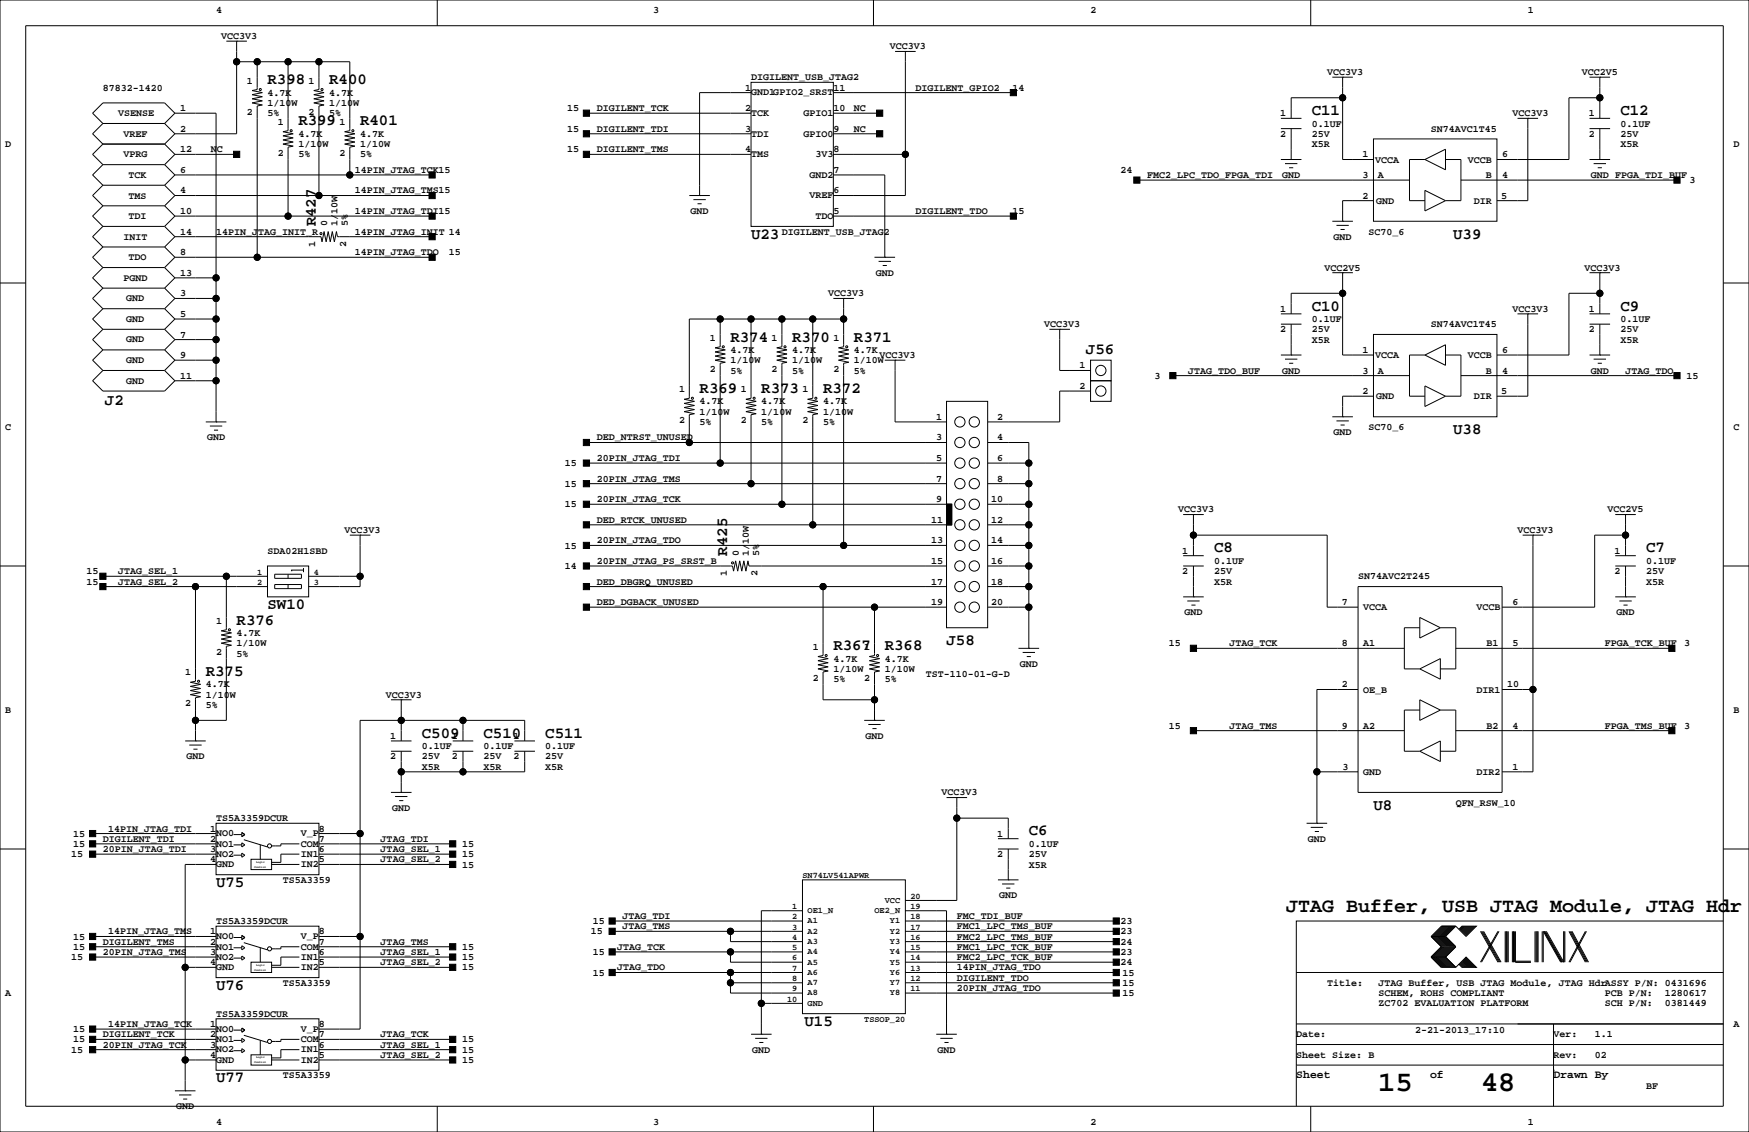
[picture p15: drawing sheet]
<svg xmlns="http://www.w3.org/2000/svg" width="432mm" height="279mm" viewBox="0 0 432 279" stroke-linecap="round" stroke-linejoin="round" font-family="sans-serif">
<defs><g id="words">
<g font-size="7.1">
<text x="340.3" y="269.3">15</text>
<text x="365.7" y="269.3">48</text>
</g>
<text font-size="4.9" x="317.5" y="225.1">JTAG Buffer, USB JTAG Module, JTAG Hdr</text>
<g font-size="3.9">
<text x="66" y="20.8">R398</text>
<text x="81.3" y="20.8">R400</text>
<text x="323.9" y="28.4">C11</text>
<text x="400" y="28.4">C12</text>
<text x="73.7" y="31">R399</text>
<text x="88.9" y="31">R401</text>
<text x="77.9" y="55.9" transform="rotate(-90 77.9 55.9)">R427</text>
<text x="185.4" y="58.9">U23</text>
<text x="358.8" y="58.9">U39</text>
<text x="323.9" y="76.7">C10</text>
<text x="400" y="76.7">C9</text>
<text x="180.3" y="84.3">R374</text>
<text x="195.6" y="84.3">R370</text>
<text x="210.8" y="84.3">R371</text>
<text x="268.1" y="87.3">J56</text>
<text x="25.9" y="100">J2</text>
<text x="172.7" y="97">R369</text>
<text x="188" y="97">R373</text>
<text x="203.2" y="97">R372</text>
<text x="358.8" y="107.2">U38</text>
<text x="179.5" y="137.2" transform="rotate(-90 179.5 137.2)">R425</text>
<text x="299.7" y="136.4">C8</text>
<text x="406.4" y="136.4">C7</text>
<text x="58.4" y="154.1">R376</text>
<text x="66" y="150.3">SW10</text>
<text x="205.7" y="160.5">R367</text>
<text x="218.4" y="160.5">R368</text>
<text x="233.7" y="159.2">J58</text>
<text x="50.8" y="166.8">R375</text>
<text x="104.1" y="182.1">C509</text>
<text x="119.4" y="182.1">C510</text>
<text x="134.6" y="182.1">C511</text>
<text x="339.1" y="199.9">U8</text>
<text x="254" y="206.2">C6</text>
<text x="53.3" y="218.9">U75</text>
<text x="53.3" y="244.3">U76</text>
<text x="198.6" y="253.2">U15</text>
<text x="53.3" y="267.2">U77</text>
</g>
<g font-size="2.8">
<text x="320" y="266.1">Sheet</text>
<text x="353.1" y="266.1">of</text>
<text x="383.5" y="266.1">Drawn By</text>
</g>
<g font-size="2.5">
<text x="53.3" y="3.3">4</text>
<text x="161.3" y="3.3">3</text>
<text x="269.2" y="3.3">2</text>
<text x="377.2" y="3.3">1</text>
<text x="54.6" y="9.7">VCC3V3</text>
<text x="219.7" y="12.2">VCC3V3</text>
<text x="25.4" y="22.4">87832-1420</text>
<text x="61" y="20.7">1</text>
<text x="66" y="23.6">4.7K</text>
<text x="76.2" y="20.7">1</text>
<text x="81.3" y="23.6">4.7K</text>
<text x="183.9" y="22.4">1</text>
<text x="185.4" y="23.6">GND1GPIO2_SRST</text>
<text x="185.4" y="19.8">DIGILENT_USB_JTAG2</text>
<text x="205.7" y="22.4">11</text>
<text x="226.1" y="22.4">DIGILENT_GPIO2</text>
<text x="250" y="22.4">14</text>
<text x="327.7" y="18.5">VCC3V3</text>
<text x="390.5" y="18.5">VCC2V5</text>
<text x="29.2" y="28.7">VSENSE</text>
<text x="44.4" y="27.4">1</text>
<text x="61" y="28.3">2</text>
<text x="66" y="28.7">5%</text>
<text x="66" y="26.2">1/10W</text>
<text x="76.2" y="28.3">2</text>
<text x="81.3" y="28.7">5%</text>
<text x="81.3" y="26.2">1/10W</text>
<text x="140" y="27.4">15</text>
<text x="147.3" y="27.4">DIGILENT_TCK</text>
<text x="183.9" y="27.4">2</text>
<text x="185.4" y="28.6">TCK</text>
<text x="198.3" y="28.6">GPIO1</text>
<text x="205.7" y="27.4">10</text>
<text x="210.8" y="27.4">NC</text>
<text x="316" y="28.7">1</text>
<text x="373.4" y="28.7">VCC3V3</text>
<text x="392.2" y="28.7">1</text>
<text x="30.5" y="33.8">VREF</text>
<text x="44.4" y="32.5">2</text>
<text x="68.6" y="30.8">1</text>
<text x="73.7" y="33.8">4.7K</text>
<text x="83.8" y="30.8">1</text>
<text x="88.9" y="33.8">4.7K</text>
<text x="140" y="32.5">15</text>
<text x="147.3" y="32.5">DIGILENT_TDI</text>
<text x="183.9" y="32.5">3</text>
<text x="185.4" y="33.7">TDI</text>
<text x="198.3" y="33.7">GPIO0</text>
<text x="205.7" y="32.5">9</text>
<text x="210.8" y="32.5">NC</text>
<text x="316" y="33.8">2</text>
<text x="323.9" y="33.8">25V</text>
<text x="323.9" y="31.2">0.1UF</text>
<text x="353.3" y="32.5">SN74AVC1T45</text>
<text x="392.2" y="33.8">2</text>
<text x="400" y="31.2">0.1UF</text>
<text x="400" y="33.8">25V</text>
<text x="1.3" y="36.3">D</text>
<text x="30.5" y="38.9">VPRG</text>
<text x="44.4" y="37.6">12</text>
<text x="52.1" y="37.6">NC</text>
<text x="68.6" y="38.4">2</text>
<text x="73.7" y="36.3">1/10W</text>
<text x="73.7" y="38.9">5%</text>
<text x="83.8" y="38.4">2</text>
<text x="88.9" y="36.3">1/10W</text>
<text x="88.9" y="38.9">5%</text>
<text x="140" y="37.6">15</text>
<text x="147.3" y="37.6">DIGILENT_TMS</text>
<text x="183.9" y="37.6">4</text>
<text x="185.4" y="38.8">TMS</text>
<text x="201.3" y="38.8">3V3</text>
<text x="205.7" y="37.6">8</text>
<text x="323.9" y="36.3">X5R</text>
<text x="336.3" y="38.9">1</text>
<text x="339.5" y="40.1">VCCA</text>
<text x="362.4" y="40.1">VCCB</text>
<text x="370.8" y="38.9">6</text>
<text x="400" y="36.3">X5R</text>
<text x="428" y="36.3">D</text>
<text x="31.7" y="43.9">TCK</text>
<text x="44.4" y="42.7">6</text>
<text x="44.4" y="47.8">4</text>
<text x="87.6" y="42.7">14PIN_JTAG_TCK15</text>
<text x="87.6" y="47.8">14PIN_JTAG_TMS15</text>
<text x="199.8" y="43.9">GND2</text>
<text x="205.7" y="42.7">7</text>
<text x="205.7" y="47.8">6</text>
<text x="276.6" y="42.7">24</text>
<text x="283.2" y="43.9">FMC2_LPC_TDO_FPGA_TDI</text>
<text x="316.5" y="43.9">GND</text>
<text x="336.3" y="43.9">3</text>
<text x="340.1" y="43.9">A</text>
<text x="366.8" y="43.9">B</text>
<text x="370.8" y="43.9">4</text>
<text x="392.7" y="43.9">GND FPGA_TDI_BUF</text>
<text x="417.1" y="45.2">3</text>
<text x="31.7" y="49">TMS</text>
<text x="44.4" y="52.8">10</text>
<text x="87.6" y="52.8">14PIN_JTAG_TDI15</text>
<text x="170.5" y="52.8">GND</text>
<text x="199.8" y="49">VREF</text>
<text x="205.7" y="52.8">5</text>
<text x="226.1" y="52.8">DIGILENT_TDO</text>
<text x="250" y="52.8">15</text>
<text x="336.3" y="49">2</text>
<text x="339.7" y="50.3">GND</text>
<text x="363.9" y="50.3">DIR</text>
<text x="370.6" y="49">5</text>
<text x="30.5" y="59.2">INIT</text>
<text x="31.7" y="54.1">TDI</text>
<text x="44.4" y="57.9">14</text>
<text x="53.3" y="57.9">14PIN_JTAG_INIT_R</text>
<text x="80.8" y="55.9" transform="rotate(-90 80.8 55.9)">0</text>
<text x="83.3" y="55.9" transform="rotate(-90 83.3 55.9)">1/10W</text>
<text x="85.9" y="55.9" transform="rotate(-90 85.9 55.9)">5%</text>
<text x="87.6" y="57.9">14PIN_JTAG_INIT 14</text>
<text x="193" y="57.9">DIGILENT_USB_JTAG2</text>
<text x="201.3" y="54">TDO</text>
<text x="329.2" y="59.2">GND</text>
<text x="337.8" y="57.9">SC70_6</text>
<text x="31.7" y="64.3">TDO</text>
<text x="44.4" y="63">8</text>
<text x="77.8" y="61" transform="rotate(-90 77.8 61)">1</text>
<text x="85.4" y="61" transform="rotate(-90 85.4 61)">2</text>
<text x="87.6" y="63">14PIN_JTAG_TDO</text>
<text x="110.8" y="63">15</text>
<text x="30.5" y="69.3">PGND</text>
<text x="44.4" y="68.1">13</text>
<text x="216.2" y="68.1">GND</text>
<text x="327" y="66.8">VCC2V5</text>
<text x="391.2" y="66.8">VCC3V3</text>
<text x="31.1" y="74.4">GND</text>
<text x="44.4" y="73.2">3</text>
<text x="204.5" y="73.2">VCC3V3</text>
<text x="316" y="77">1</text>
<text x="373.4" y="77">VCC3V3</text>
<text x="392.2" y="77">1</text>
<text x="31.1" y="79.4">GND</text>
<text x="44.4" y="78.2">5</text>
<text x="44.4" y="83.3">7</text>
<text x="257.8" y="80.8">VCC3V3</text>
<text x="316" y="82">2</text>
<text x="323.9" y="79.5">0.1UF</text>
<text x="323.9" y="82">25V</text>
<text x="353.3" y="80.8">SN74AVC1T45</text>
<text x="392.2" y="82">2</text>
<text x="400" y="82">25V</text>
<text x="400" y="79.5">0.1UF</text>
<text x="31.1" y="89.6">GND</text>
<text x="31.1" y="84.5">GND</text>
<text x="44.4" y="88.4">9</text>
<text x="175.3" y="84.2">1</text>
<text x="180.3" y="89.7">1/10W</text>
<text x="180.3" y="87.1">4.7K</text>
<text x="190.5" y="84.2">1</text>
<text x="195.6" y="89.7">1/10W</text>
<text x="195.6" y="87.1">4.7K</text>
<text x="205.7" y="84.2">1</text>
<text x="210.8" y="89.7">1/10W</text>
<text x="210.8" y="87.1">4.7K</text>
<text x="217.2" y="88.4">VCC3V3</text>
<text x="323.9" y="84.6">X5R</text>
<text x="336.3" y="87.1">1</text>
<text x="339.5" y="88.4">VCCA</text>
<text x="362.4" y="88.4">VCCB</text>
<text x="370.8" y="87.1">6</text>
<text x="400" y="84.6">X5R</text>
<text x="31.1" y="94.7">GND</text>
<text x="44.4" y="93.5">11</text>
<text x="175.3" y="91.8">2</text>
<text x="180.3" y="92.2">5%</text>
<text x="190.5" y="91.8">2</text>
<text x="195.6" y="92.2">5%</text>
<text x="205.7" y="91.8">2</text>
<text x="210.8" y="92.2">5%</text>
<text x="266.5" y="90.9">1</text>
<text x="285" y="93.5">3</text>
<text x="293.4" y="92.2">JTAG_TDO_BUF</text>
<text x="316.5" y="92.2">GND</text>
<text x="336.3" y="92.2">3</text>
<text x="340.1" y="92.2">A</text>
<text x="366.8" y="92.2">B</text>
<text x="370.8" y="92.2">4</text>
<text x="392.7" y="92.2">GND</text>
<text x="401.3" y="92.2">JTAG_TDO</text>
<text x="416.3" y="93.5">15</text>
<text x="167.6" y="96.9">1</text>
<text x="172.7" y="99.8">4.7K</text>
<text x="182.9" y="96.9">1</text>
<text x="188" y="99.8">4.7K</text>
<text x="198.1" y="96.9">1</text>
<text x="203.2" y="99.8">4.7K</text>
<text x="266.5" y="96">2</text>
<text x="336.3" y="97.3">2</text>
<text x="339.7" y="98.6">GND</text>
<text x="363.9" y="98.6">DIR</text>
<text x="370.6" y="97.3">5</text>
<text x="1.3" y="106.2">C</text>
<text x="167.6" y="104.5">2</text>
<text x="172.7" y="102.4">1/10W</text>
<text x="172.7" y="104.9">5%</text>
<text x="182.9" y="104.5">2</text>
<text x="188" y="102.4">1/10W</text>
<text x="188" y="104.9">5%</text>
<text x="198.1" y="104.5">2</text>
<text x="203.2" y="102.4">1/10W</text>
<text x="203.2" y="104.9">5%</text>
<text x="231.1" y="103.6">1</text>
<text x="246.2" y="103.6">2</text>
<text x="329.2" y="107.4">GND</text>
<text x="337.8" y="106.2">SC70_6</text>
<text x="428" y="106.2">C</text>
<text x="51.1" y="108.7">GND</text>
<text x="147.3" y="113.8">20PIN_JTAG_TDI</text>
<text x="147.3" y="108.7">DED_NTRST_UNUSED</text>
<text x="231.1" y="108.7">3</text>
<text x="231.1" y="113.8">5</text>
<text x="246.2" y="113.8">6</text>
<text x="246.2" y="108.7">4</text>
<text x="139.5" y="115.1">15</text>
<text x="147.3" y="118.9">20PIN_JTAG_TMS</text>
<text x="231.1" y="118.9">7</text>
<text x="246.2" y="118.9">8</text>
<text x="139.5" y="120.1">15</text>
<text x="139.5" y="125.2">15</text>
<text x="147.3" y="124">20PIN_JTAG_TCK</text>
<text x="231.1" y="124">9</text>
<text x="244.7" y="124">10</text>
<text x="85.1" y="131.6">VCC3V3</text>
<text x="147.3" y="129">DED_RTCK_UNUSED</text>
<text x="229.9" y="129">11</text>
<text x="244.7" y="129">12</text>
<text x="290.8" y="126.5">VCC3V3</text>
<text x="374.6" y="131.6">VCC3V3</text>
<text x="396.9" y="126.5">VCC2V5</text>
<text x="66" y="136.7">SDA02H1SBD</text>
<text x="139.5" y="135.4">15</text>
<text x="147.3" y="134.1">20PIN_JTAG_TDO</text>
<text x="182.4" y="137.2" transform="rotate(-90 182.4 137.2)">0</text>
<text x="184.9" y="137.2" transform="rotate(-90 184.9 137.2)">1/10W</text>
<text x="187.5" y="137.2" transform="rotate(-90 187.5 137.2)">5%</text>
<text x="229.9" y="134.1">13</text>
<text x="244.7" y="134.1">14</text>
<text x="291.9" y="136.7">1</text>
<text x="398.6" y="136.7">1</text>
<text x="21.4" y="141.7">15</text>
<text x="29.2" y="141.7">JTAG_SEL_1</text>
<text x="139.5" y="140.5">14</text>
<text x="147.3" y="139.2">20PIN_JTAG_PS_SRST_B</text>
<text x="179.4" y="142.2" transform="rotate(-90 179.4 142.2)">1</text>
<text x="187" y="142.2" transform="rotate(-90 187 142.2)">2</text>
<text x="229.9" y="139.2">15</text>
<text x="244.7" y="139.2">16</text>
<text x="291.9" y="141.7">2</text>
<text x="299.7" y="139.2">0.1UF</text>
<text x="299.7" y="141.7">25V</text>
<text x="335.3" y="143">SN74AVC2T245</text>
<text x="398.6" y="141.7">2</text>
<text x="406.4" y="141.7">25V</text>
<text x="406.4" y="139.2">0.1UF</text>
<text x="21.4" y="144.3">15</text>
<text x="29.2" y="144.3">JTAG_SEL_2</text>
<text x="147.3" y="149.4">DED_DGBACK_UNUSED</text>
<text x="147.3" y="144.3">DED_DBGRQ_UNUSED</text>
<text x="229.9" y="144.3">17</text>
<text x="229.9" y="149.4">19</text>
<text x="244.7" y="144.3">18</text>
<text x="244.7" y="149.4">20</text>
<text x="299.7" y="144.3">X5R</text>
<text x="331.3" y="149.4">7</text>
<text x="373.4" y="149.4">6</text>
<text x="406.4" y="144.3">X5R</text>
<text x="53.3" y="154">1</text>
<text x="292.4" y="151.9">GND</text>
<text x="336.6" y="150.6">VCCA</text>
<text x="364.5" y="150.6">VCCB</text>
<text x="399.1" y="151.9">GND</text>
<text x="53.3" y="161.6">2</text>
<text x="58.4" y="159.5">1/10W</text>
<text x="58.4" y="157">4.7K</text>
<text x="200.7" y="160.4">1</text>
<text x="213.4" y="160.4">1</text>
<text x="288.6" y="159.5">15</text>
<text x="303.5" y="159.5">JTAG_TCK</text>
<text x="331.3" y="159.5">8</text>
<text x="336.6" y="159.5">A1</text>
<text x="367" y="159.5">B1</text>
<text x="373.4" y="159.5">5</text>
<text x="396.2" y="159.5">FPGA_TCK_BUF</text>
<text x="415.8" y="159.5">3</text>
<text x="45.7" y="166.7">1</text>
<text x="58.4" y="162.1">5%</text>
<text x="200.7" y="168">2</text>
<text x="205.7" y="163.3">4.7K</text>
<text x="205.7" y="165.9">1/10W</text>
<text x="213.4" y="168">2</text>
<text x="218.4" y="165.9">1/10W</text>
<text x="218.4" y="163.3">4.7K</text>
<text x="228.6" y="167.1">TST-110-01-G-D</text>
<text x="251.8" y="164.6">GND</text>
<text x="50.8" y="169.7">4.7K</text>
<text x="50.8" y="172.2">1/10W</text>
<text x="95.2" y="172.2">VCC3V3</text>
<text x="205.7" y="168.4">5%</text>
<text x="218.4" y="168.4">5%</text>
<text x="331.3" y="169.7">2</text>
<text x="336.6" y="170.9">OE_B</text>
<text x="364.5" y="170.9">DIR1</text>
<text x="372.1" y="169.7">10</text>
<text x="1.3" y="176">B</text>
<text x="45.7" y="174.3">2</text>
<text x="50.8" y="174.8">5%</text>
<text x="288.6" y="179.8">15</text>
<text x="303.5" y="179.8">JTAG_TMS</text>
<text x="331.3" y="179.8">9</text>
<text x="336.6" y="179.8">A2</text>
<text x="367" y="179.8">B2</text>
<text x="373.4" y="179.8">4</text>
<text x="396.2" y="179.8">FPGA_TMS_BUF</text>
<text x="415.8" y="179.8">3</text>
<text x="428" y="176">B</text>
<text x="96.3" y="182.4">1</text>
<text x="104.1" y="184.9">0.1UF</text>
<text x="111.5" y="182.4">1</text>
<text x="119.4" y="184.9">0.1UF</text>
<text x="126.8" y="182.4">1</text>
<text x="134.6" y="184.9">0.1UF</text>
<text x="213.7" y="182.4">GND</text>
<text x="46" y="187.5">GND</text>
<text x="96.3" y="187.5">2</text>
<text x="104.1" y="190">X5R</text>
<text x="104.1" y="187.5">25V</text>
<text x="111.5" y="187.5">2</text>
<text x="119.4" y="187.5">25V</text>
<text x="119.4" y="190">X5R</text>
<text x="126.8" y="187.5">2</text>
<text x="134.6" y="190">X5R</text>
<text x="134.6" y="187.5">25V</text>
<text x="331.5" y="190">3</text>
<text x="336.6" y="191.3">GND</text>
<text x="364.5" y="191.3">DIR2</text>
<text x="373.4" y="190">1</text>
<text x="232.4" y="196.3">VCC3V3</text>
<text x="53.3" y="202.7">TS5A3359DCUR</text>
<text x="96.8" y="200.2">GND</text>
<text x="359.4" y="198.9">QFN_RSW_10</text>
<text x="18.1" y="206.5">15</text>
<text x="18.1" y="209">15</text>
<text x="25.4" y="207.8">DIGILENT_TDI</text>
<text x="26.7" y="205.2">14PIN_JTAG_TDI</text>
<text x="51.9" y="205.2">1</text>
<text x="51.9" y="207.8">2</text>
<text x="53.3" y="206.4">NO0</text>
<text x="53.3" y="209">NO1</text>
<text x="74.3" y="206.4">V_P</text>
<text x="74.3" y="209">COM</text>
<text x="78.7" y="205.2">8</text>
<text x="78.7" y="207.8">7</text>
<text x="94" y="207.8">JTAG_TDI</text>
<text x="114.1" y="209">15</text>
<text x="246.2" y="206.5">1</text>
<text x="254" y="209">0.1UF</text>
<text x="322.9" y="207.8">GND</text>
<text x="17.6" y="211.6">15</text>
<text x="25.4" y="210.3">20PIN_JTAG_TDI</text>
<text x="51.9" y="210.3">3</text>
<text x="51.9" y="212.9">4</text>
<text x="53.3" y="211.5">NO2</text>
<text x="53.3" y="214.1">GND</text>
<text x="74.3" y="214.1">IN2</text>
<text x="74.3" y="211.5">IN1</text>
<text x="78.7" y="212.9">5</text>
<text x="78.7" y="210.3">6</text>
<text x="94" y="210.3">JTAG_SEL_1</text>
<text x="94" y="212.9">JTAG_SEL_2</text>
<text x="114.1" y="211.6">15</text>
<text x="114.1" y="214.1">15</text>
<text x="246.2" y="211.6">2</text>
<text x="254" y="211.6">25V</text>
<text x="254" y="214.1">X5R</text>
<text x="69.8" y="217.9">TS5A3359</text>
<text x="246.7" y="221.7">GND</text>
<text x="153.7" y="226.8">JTAG_TDI</text>
<text x="236.2" y="226.8">FMC_TDI_BUF</text>
<text x="18.1" y="231.9">15</text>
<text x="25.4" y="233.2">DIGILENT_TMS</text>
<text x="26.7" y="230.6">14PIN_JTAG_TMS</text>
<text x="51.9" y="233.2">2</text>
<text x="51.9" y="230.6">1</text>
<text x="53.3" y="231.8">NO0</text>
<text x="53.3" y="228.1">TS5A3359DCUR</text>
<text x="74.3" y="231.8">V_P</text>
<text x="78.7" y="233.2">7</text>
<text x="78.7" y="230.6">8</text>
<text x="94" y="233.2">JTAG_TMS</text>
<text x="145.8" y="230.6">15</text>
<text x="146.3" y="228.1">15</text>
<text x="153.7" y="229.4">JTAG_TMS</text>
<text x="236.2" y="229.4">FMC1_LPC_TMS_BUF</text>
<text x="236.2" y="231.9">FMC2_LPC_TMS_BUF</text>
<text x="276.6" y="230.6">23</text>
<text x="276.6" y="228.1">23</text>
<text x="276.6" y="233.2">24</text>
<text x="17.6" y="237">15</text>
<text x="18.1" y="234.4">15</text>
<text x="25.4" y="235.7">20PIN_JTAG_TMS</text>
<text x="51.9" y="238.3">4</text>
<text x="51.9" y="235.7">3</text>
<text x="53.3" y="236.9">NO2</text>
<text x="53.3" y="239.5">GND</text>
<text x="53.3" y="234.4">NO1</text>
<text x="74.3" y="239.5">IN2</text>
<text x="74.3" y="236.9">IN1</text>
<text x="74.3" y="234.4">COM</text>
<text x="78.7" y="235.7">6</text>
<text x="78.7" y="238.3">5</text>
<text x="94" y="238.3">JTAG_SEL_2</text>
<text x="94" y="235.7">JTAG_SEL_1</text>
<text x="114.1" y="239.5">15</text>
<text x="114.1" y="237">15</text>
<text x="114.1" y="234.4">15</text>
<text x="146.3" y="235.7">15</text>
<text x="152.4" y="239.5">JTAG_TDO</text>
<text x="152.4" y="234.4">JTAG_TCK</text>
<text x="236.2" y="239.5">14PIN_JTAG_TDO</text>
<text x="236.2" y="237">FMC2_LPC_TCK_BUF</text>
<text x="236.2" y="234.4">FMC1_LPC_TCK_BUF</text>
<text x="276.6" y="238.3">24</text>
<text x="276.6" y="235.7">23</text>
<text x="1.3" y="245.9">A</text>
<text x="69.8" y="243.3">TS5A3359</text>
<text x="146.3" y="240.8">15</text>
<text x="236.2" y="244.6">20PIN_JTAG_TDO</text>
<text x="236.2" y="242.1">DIGILENT_TDO</text>
<text x="277.2" y="240.8">15</text>
<text x="277.2" y="245.9">15</text>
<text x="277.2" y="243.3">15</text>
<text x="327.7" y="243.3">Title:</text>
<text x="340.4" y="245.9">SCHEM, ROHS COMPLIANT</text>
<text x="340.4" y="243.3">JTAG Buffer, USB JTAG Module, JTAG HdrASSY P/N: 0431696</text>
<text x="396.2" y="245.9">PCB P/N:</text>
<text x="411.1" y="245.9">1280617</text>
<text x="53.3" y="251">TS5A3359DCUR</text>
<text x="340.4" y="248.4">ZC702 EVALUATION PLATFORM</text>
<text x="396.2" y="248.4">SCH P/N:</text>
<text x="411.1" y="248.4">0381449</text>
<text x="18.1" y="257.3">15</text>
<text x="18.1" y="254.8">15</text>
<text x="25.4" y="256">DIGILENT_TCK</text>
<text x="26.7" y="253.5">14PIN_JTAG_TCK</text>
<text x="51.9" y="253.5">1</text>
<text x="51.9" y="256">2</text>
<text x="53.3" y="254.7">NO0</text>
<text x="53.3" y="257.2">NO1</text>
<text x="74.3" y="254.7">V_P</text>
<text x="74.3" y="257.2">COM</text>
<text x="78.7" y="253.5">8</text>
<text x="78.7" y="256">7</text>
<text x="94" y="256">JTAG_TCK</text>
<text x="114.1" y="257.3">15</text>
<text x="320" y="256">Date:</text>
<text x="349.4" y="255">2-21-2013_17:10</text>
<text x="383.5" y="256">Ver:</text>
<text x="393.7" y="256">1.1</text>
<text x="428" y="253.5">A</text>
<text x="17.6" y="259.8">15</text>
<text x="25.4" y="258.6">20PIN_JTAG_TCK</text>
<text x="51.9" y="258.6">3</text>
<text x="51.9" y="261.1">4</text>
<text x="53.3" y="259.8">NO2</text>
<text x="53.3" y="262.3">GND</text>
<text x="74.3" y="262.3">IN2</text>
<text x="74.3" y="259.8">IN1</text>
<text x="78.7" y="261.1">5</text>
<text x="78.7" y="258.6">6</text>
<text x="94" y="261.1">JTAG_SEL_2</text>
<text x="94" y="258.6">JTAG_SEL_1</text>
<text x="114.1" y="262.4">15</text>
<text x="114.1" y="259.8">15</text>
<text x="185.7" y="259.8">GND</text>
<text x="231.5" y="259.8">GND</text>
<text x="320" y="261.1">Sheet Size: B</text>
<text x="383.5" y="261.1">Rev:</text>
<text x="393.7" y="261.1">02</text>
<text x="69.8" y="266.2">TS5A3359</text>
<text x="406.4" y="268.7">BF</text>
<text x="43.5" y="273.8">GND</text>
<text x="53.3" y="277.6">4</text>
<text x="161.3" y="277.6">3</text>
<text x="269.2" y="277.6">2</text>
<text x="377.2" y="277.6">1</text>
</g>
<g font-size="2.1">
<text x="63.5" y="141.8">1</text>
<text x="77.5" y="141.8">4</text>
<text x="63.5" y="144.3">2</text>
<text x="77.5" y="144.3">3</text>
<text x="198.1" y="216.7">SN74LV541APWR</text>
<text x="224.8" y="221.8">20</text>
<text x="195.6" y="226.9">2</text>
<text x="195.6" y="224.4">1</text>
<text x="199.4" y="225.4">OE1_N</text>
<text x="199.4" y="227.9">A1</text>
<text x="215.9" y="225.4">OE2_N</text>
<text x="218.4" y="222.8">VCC</text>
<text x="219.7" y="227.9">Y1</text>
<text x="224.8" y="224.4">19</text>
<text x="224.8" y="226.9">18</text>
<text x="195.6" y="229.4">3</text>
<text x="195.6" y="232">4</text>
<text x="199.4" y="233">A3</text>
<text x="199.4" y="230.5">A2</text>
<text x="219.7" y="230.5">Y2</text>
<text x="219.7" y="233">Y3</text>
<text x="224.8" y="229.4">17</text>
<text x="224.8" y="232">16</text>
<text x="195.6" y="234.5">5</text>
<text x="195.6" y="237.1">6</text>
<text x="195.6" y="239.6">7</text>
<text x="199.4" y="235.5">A4</text>
<text x="199.4" y="238.1">A5</text>
<text x="219.7" y="235.5">Y4</text>
<text x="219.7" y="238.1">Y5</text>
<text x="224.8" y="234.5">15</text>
<text x="224.8" y="237.1">14</text>
<text x="224.8" y="239.6">13</text>
<text x="195.6" y="242.1">8</text>
<text x="195.6" y="244.7">9</text>
<text x="199.4" y="240.6">A6</text>
<text x="199.4" y="243.2">A7</text>
<text x="199.4" y="245.7">A8</text>
<text x="219.7" y="240.6">Y6</text>
<text x="219.7" y="243.2">Y7</text>
<text x="219.7" y="245.7">Y8</text>
<text x="224.8" y="244.7">11</text>
<text x="224.8" y="242.1">12</text>
<text x="194.3" y="247.2">10</text>
<text x="199.4" y="248.2">GND</text>
<text x="213.4" y="252.3">TSSOP_20</text>
</g>
<g font-size=".7">
<text x="62.7" y="214.2">Control</text>
<text x="63.2" y="213">Logic</text>
<text x="62.7" y="239.6">Control</text>
<text x="63.2" y="238.4">Logic</text>
<text x="62.7" y="262.5">Control</text>
<text x="63.2" y="261.2">Logic</text>
</g>
</g></defs>
<g fill="none" stroke="#000" stroke-width=".25">
<path d="M0 0h431.8v279.4h-431.8zM6.3 6.4h419.1v266.6h-419.1zM55.9 10.2h5.1M58.4 10.2h.1M58.4 15.2h28v17.1l-1.3 .2 2.5 .5-2.5 .5 2.5 .5-2.5 .5 2.5 .6-2.5 .5 2.5 .5-1.2 .2v6.9M58.4 10.2v22.8h-15.2M63.5 15.2v6.9l-1.3 .3 2.6 .5-2.6 .5 2.6 .5-2.6 .5 2.6 .5-2.6 .5 2.6 .5-1.3 .3v37.3M71.1 15.2v17.1l-1.3 .2 2.6 .5-2.6 .5 2.6 .5-2.6 .5 2.6 .6-2.6 .5 2.6 .5-1.3 .2v17M78.7 15.2v6.9l-1.2 .3 2.5 .5-2.5 .5 2.5 .5-2.5 .5 2.5 .5-2.5 .5 2.5 .5-1.3 .3v22.1M107.9 0v6.4M215.6 0v6.4M221 12.7h5.1"/>
<path d="M223.5 12.7h.1M223.5 12.7v35.6h-17.8M323.6 0v6.4M328.9 19.1h5.1M331.5 19.1h.1M331.5 19.1v20.3h7.6M392.4 19.1h5.1M395 19.1h.1M395 19.1v10.1M25.4 30.5l-2.5 2.5 2.5 2.6M25.4 35.6l-2.5 2.5 2.5 2.5M25.4 35.6h15.2"/>
<path d="M25.4 30.5h15.2M40.6 30.5l2.6 2.5M40.6 35.6l2.6 2.5M43.2 27.9h10.1v76.2M43.2 38.1h15.2M43.2 27.9l-2.6-2.5h-15.2l-2.5 2.5 2.5 2.6M43.2 38.1l-2.6 2.5M43.2 33l-2.6 2.6M43.2 27.9l-2.6 2.6M144.8 27.9h40.6M144.8 38.1h40.6M144.8 33h40.6"/>
<path d="M185.4 20.3h20.3v35.6h-20.3zM185.4 22.9h-12.7v25.4M205.7 27.9h11.5M205.7 38.1h17.8M205.7 22.9h44.5M205.7 33h11.5M316.2 29.2h5.1M316.2 39.4h5.1M316.2 31.8h5.1M318.8 39.4h.1M318.8 31.8v7.6M331.5 24.1h-12.7v5.1"/>
<path d="M339.1 34.3h30.5v20.3h-30.5zM351.8 39.4h-3.8v10.1h3.8M351.8 39.4l5.1-2.6v5.1zM356.9 39.4h3.8v10.1h-3.8M374.6 29.2h5.1M377.2 29.2h.1M377.2 29.2v20.3h-7.6M392.4 29.2h5.1M392.4 39.4h5.1M392.4 31.8h5.1M395 39.4h.1M395 31.8v7.6"/>
<path d="M395 24.1h-7.7v15.3h-17.7M25.4 50.8h15.2M25.4 45.7h15.2M25.4 55.9l-2.5 2.5 2.5 2.6M25.4 50.8l-2.5 2.5 2.5 2.6M25.4 45.7l-2.5 2.6 2.5 2.5M25.4 40.6l-2.5 2.6 2.5 2.5M25.4 40.6h15.2M25.4 55.9h15.2M40.6 55.9l2.6 2.5M40.6 50.8l2.6 2.5M40.6 45.7l2.6 2.6"/>
<path d="M40.6 40.6l2.6 2.6M43.2 43.2h63.5M43.2 48.3h63.5M43.2 53.3h63.5M43.2 58.4h36l.3 1.3 .5-2.5 .5 2.5 .5-2.5 .5 2.5 .5-2.5 .5 2.5 .6-2.5 .2 1.2h23.4M43.2 58.4l-2.6 2.6M43.2 53.3l-2.6 2.6M43.2 43.2l-2.6 2.5M43.2 48.3l-2.6 2.5M170.2 48.3h5.1M171.2 49.3h3M172.2 50.3h1"/>
<path d="M172.7 48.3h.1M205.7 43.2h12.7v20.3M205.7 53.3h44.5M280.7 44.4h67.3M317.2 40.4h3.1M318.3 41.4h1M328.9 54.6h5.1M329.9 55.6h3.1M331 56.6h1M331.5 54.6h.1M339.1 49.5h-7.6v5.1M351.8 47l5.1 2.5-5.1 2.6z"/>
<path d="M360.7 44.4h53.3M393.4 40.4h3.1M394.5 41.4h1M0 69.8h6.3M25.4 66h15.2M25.4 76.2h15.2M25.4 61h15.2M25.4 66l-2.5 2.6 2.5 2.5M25.4 76.2l-2.5 2.5 2.5 2.6M25.4 71.1l-2.5 2.6 2.5 2.5M25.4 61l-2.5 2.5 2.5 2.5M25.4 71.1h15.2"/>
<path d="M40.6 76.2l2.6 2.5M40.6 61l2.6 2.5M40.6 66l2.6 2.6M40.6 71.1l2.6 2.6M43.2 63.5h63.5M43.2 73.7h10.1M43.2 68.6h10.1M43.2 78.7h10.1M43.2 68.6l-2.6 2.5M43.2 63.5l-2.6 2.5M43.2 78.7l-2.6 2.6M43.2 73.7l-2.6 2.5"/>
<path d="M177.8 78.7v6.9l-1.3 .3 2.6 .5-2.6 .5 2.6 .5-2.6 .5 2.6 .5-2.6 .5 2.6 .5-1.3 .3v24.6M185.4 78.7v19.6l-1.3 .3 2.6 .5-2.6 .5 2.6 .5-2.6 .5 2.6 .5-2.6 .5 2.6 .5-1.3 .3v17M193 78.7v6.9l-1.2 .3 2.5 .5-2.5 .5 2.5 .5-2.5 .5 2.5 .5-2.5 .5 2.5 .5-1.3 .3v34.8M200.7 78.7v19.6l-1.3 .3 2.5 .5-2.5 .5 2.5 .5-2.5 .5 2.5 .5-2.5 .5 2.5 .5-1.2 .3v27.1M205.7 73.7h5.1M208.3 73.7h.1M208.3 73.7v11.9l-1.3 .3 2.5 .5-2.5 .5 2.5 .5-2.5 .5 2.5 .5-2.5 .5 2.5 .5-1.2 .3v44.9M208.3 78.7h-38.1v19.6l-1.3 .3 2.5 .5-2.5 .5 2.5 .5-2.5 .5 2.5 .5-2.5 .5 2.5 .5-1.2 .3v6.8M215.9 63.5h5.1M216.9 64.5h3.1M217.9 65.5h1M218.4 63.5h.1"/>
<path d="M316.2 77.5h5.1M328.9 67.3h5.1M331.5 67.3h.1M331.5 67.3v20.3h7.6M331.5 72.4h-12.7v5.1M374.6 77.5h5.1M377.2 77.5h.1M377.2 77.5v20.3h-7.6M392.4 67.3h5.1M392.4 77.5h5.1M395 67.3h.1M395 67.3v10.2"/>
<path d="M395 72.4h-7.7v15.2h-17.7M425.4 69.8h6.4M25.4 91.4l-2.5 2.6 2.5 2.5h15.2l2.6-2.5M25.4 91.4h15.2M25.4 86.4h15.2M25.4 81.3h15.2M25.4 86.4l-2.5 2.5 2.5 2.5M25.4 81.3l-2.5 2.5 2.5 2.6M40.6 91.4l2.6 2.6M40.6 86.4l2.6 2.5M40.6 81.3l2.6 2.5M43.2 88.9h10.1"/>
<path d="M43.2 94h10.1M43.2 83.8h10.1M43.2 88.9l-2.6 2.5M43.2 83.8l-2.6 2.6M218.4 88.9h5.1M221 88.9h.1M221 88.9v15.2h12.7M233.7 99.1h10.1v55.8h-10.1zM259.1 81.3h5.1M261.6 81.3h.1M261.6 81.3v10.1h7.6M269.2 88.9h5.1v5.1h-5.1z"/>
<path d="M269.2 94h5.1v5.1h-5.1zM269.2 96.5h-7.6v7.6h-17.8M289.6 92.7h58.4M316.2 87.6h5.1M316.2 80h5.1M317.2 88.6h3.1M318.3 89.7h1M318.8 87.6h.1M318.8 80v7.6M339.1 82.5h30.5v20.4h-30.5zM339.1 97.8h-7.6v5.1M351.8 87.6h-3.8v10.2h3.8"/>
<path d="M351.8 87.6l5.1-2.5v5.1zM351.8 95.2l5.1 2.6-5.1 2.5zM356.9 87.6h3.8v10.2h-3.8M360.7 92.7h53.3M392.4 87.6h5.1M392.4 80h5.1M393.4 88.6h3.1M394.5 89.7h1M395 87.6h.1M395 80v7.6M50.8 104.1h5.1M51.8 105.2h3.1"/>
<path d="M52.8 106.2h1M53.3 104.1h.1M144.8 119.4h88.9M144.8 114.3h88.9M144.8 109.2h88.9M243.8 109.2h10.2v50.8M243.8 119.4h10.2M243.8 114.3h10.2M328.9 102.9h5.1M329.9 103.9h3.1M331 104.9h1M331.5 102.9h.1"/>
<path d="M0 139.7h6.3M66 139.7h10.2v7.6h-10.2zM86.4 132.1h5M88.9 132.1h.1M88.9 132.1v12.7h-12.7M144.8 134.6h88.9M144.8 139.7h36l.3 1.3 .5-2.6 .5 2.6 .5-2.6 .5 2.6 .5-2.6 .5 2.6 .6-2.6 .2 1.3h48.8M144.8 124.5h90.1v5h-90.1M208.3 127h.1M233.7 124.5h1.2v5h-1.2zM243.8 134.6h10.2M243.8 139.7h10.2"/>
<path d="M243.8 129.5h10.2M243.8 124.5h10.2M292.1 139.7h5.1M292.1 127h5.1M292.1 137.2h5.1M294.6 127h.1M294.6 132.1h33.1v17.8h7.6M294.6 127v10.2M294.6 139.7v7.6M375.9 132.1h5.1M378.5 132.1h.1M378.5 132.1v58.4h-7.7"/>
<path d="M398.8 139.7h5.1M398.8 127h5.1M398.8 137.2h5.1M401.3 127h.1M401.3 132.1h-7.6v17.8h-22.9M401.3 127v10.2M401.3 139.7v7.6M425.4 139.7h6.4M25.4 144.8h40.6M25.4 142.2h40.6M48.3 144.8v23.3l-1.3 .3 2.5 .5-2.5 .5 2.5 .5-2.5 .5 2.5 .5-2.5 .5 2.5 .6-1.2 .2v10.7M55.9 142.2v13.2l-1.3 .3 2.5 .5-2.5 .5 2.5 .5-2.5 .5 2.5 .5-2.5 .6 2.5 .5-1.2 .2v18.3h-7.6"/>
<path d="M67.8 141.7h6.6v1h-6.6zM67.8 144.3h6.6v1h-6.6zM71.1 141.7v1M71.1 144.3v1M74.9 140.7h-3l.2 .3M74.9 140.2v1M76.2 142.2h12.7M144.8 144.8h88.9M144.8 149.9h88.9M203.2 144.8v17l-1.3 .3 2.6 .5-2.6 .5 2.6 .5-2.6 .5 2.6 .5-2.6 .5 2.6 .5-1.3 .3v6.8h12.7M215.9 149.9v11.9l-1.3 .3 2.6 .5-2.6 .5 2.6 .5-2.6 .5 2.6 .5-2.6 .5 2.6 .5-1.3 .3v11.9M243.8 144.8h10.2"/>
<path d="M243.8 149.9h10.2M292.1 147.3h5.1M293.1 148.3h3.1M294.1 149.4h1M294.6 147.3h.1M335.3 144.8h35.5v50.8h-35.5zM350.5 152.4l5.1 2.5-5.1 2.6zM350.5 154.9h-3.8v10.2h3.8M355.6 154.9h3.8v10.2h-3.8M398.8 147.3h5.1M399.8 148.3h3M400.8 149.4h1"/>
<path d="M401.3 147.3h.1M96.5 172.7h5.1M99.1 172.7h.1M99.1 172.7v10.2M114.3 177.8v5.1M213.4 177.8h5M214.4 178.8h3M215.4 179.8h1M215.9 177.8h.1M251.5 160h5M252.5 161h3M253.5 162.1h1"/>
<path d="M254 160h.1M294.6 160h52.1M335.3 170.2h-10.2v33M350.5 175.3h-3.8v10.1h3.8M350.5 172.7l5.1 2.6-5.1 2.5zM350.5 165.1l5.1-2.5v5zM355.6 175.3h3.8v10.1h-3.8M359.4 160h53.3M370.8 170.2h7.7M45.7 182.9h5.1M46.7 183.9h3.1M47.8 184.9h1"/>
<path d="M48.3 182.9h.1M96.5 182.9h5.1M96.5 185.4h5.1M96.5 195.6h5.1M97.5 196.6h3.1M98.6 197.6h1M99.1 195.6h.1M99.1 185.4v10.2M111.8 182.9h5M111.8 185.4h5M114.3 185.4v5.1M127 182.9h5.1"/>
<path d="M127 185.4h5.1M129.5 182.9v-5.1h-40.6v76.2h-10.2M129.5 185.4v5.1h-30.4M233.7 196.8h5.1M236.2 196.8h.1M236.2 196.8v25.4h-12.7M294.6 180.3h52.1M325.1 190.5h10.2M350.5 185.4l5.1-2.5v5.1zM359.4 180.3h53.3M0 209.5h6.3M22.9 205.7h30.4"/>
<path d="M22.9 208.3h30.4M22.9 210.8h30.4M53.3 203.2h25.4v12.7h-25.4zM53.3 213.4h-7.6v55.8M57.7 211.1h2M57.7 206h2M57.7 208.5h2M59.7 205.5l.8 .5-.8 .5zM59.7 208l.8 .5-.8 .5zM59.7 210.6l.8 .5-.8 .5zM60.2 207.3l5.8 1.7M62 212.1h5.1v2.5h-5.1z"/>
<path d="M67.1 213.4h6.8M73.9 208.3h-4.6v.5h-2.2M73.9 210.8h-4.6v2.1h-2.2M78.7 205.7h10.2M78.7 213.4h33.1M78.7 208.3h33.1M78.7 210.8h33.1M198.1 217.2h25.4v33h-25.4zM236.2 201.9h12.7v5.1M246.4 217.2h5.1M246.4 209.5h5.1M246.4 207h5.1"/>
<path d="M247.4 218.2h3M248.4 219.2h1M248.9 217.2h.1M248.9 209.5v7.7M322.6 203.2h5.1M323.6 204.2h3M324.6 205.2h1M325.1 203.2h.1M425.4 209.5h6.4M22.9 231.1h30.4M22.9 236.2h30.4M22.9 233.7h30.4"/>
<path d="M45.7 238.8h7.6M53.3 228.6h25.4v12.7h-25.4zM57.7 236.5h2M57.7 231.4h2M57.7 233.9h2M59.7 230.9l.8 .5-.8 .5zM59.7 233.4l.8 .5-.8 .5zM59.7 236l.8 .5-.8 .5zM60.2 232.7l5.8 1.7M62 237.5h5.1v2.5h-5.1zM67.1 238.8h6.8M73.9 236.2h-4.6v2.1h-2.2"/>
<path d="M73.9 233.7h-4.6v.5h-2.2M78.7 231.1h10.2M78.7 238.8h33.1M78.7 236.2h33.1M78.7 233.7h33.1M151.1 234.9h47M151.1 227.3h47M151.1 229.9h47M180.3 229.9v2.5h17.8M180.3 234.9v2.6h17.8M198.1 224.8h-10.1v30.5M223.5 234.9h52.1"/>
<path d="M223.5 232.4h52.1M223.5 227.3h52.1M223.5 224.8h10.2v30.5M223.5 229.9h52.1M223.5 237.5h52.1M353.3 231.1h3.6M353.3 236.2l2.6 2.6h3.5M353.3 231.1l2.6 2.6-2.6 2.5M353.3 236.2h3.6M356.1 228.6l-2.5 2.5 2.5 2.6-2.5 2.5 2.5 2.6M356.4 228.6l-2.6 2.5 2.6 2.6-2.6 2.5 2.6 2.6M356.6 228.6l-2.5 2.5 2.5 2.6-2.5 2.5 2.5 2.6"/>
<path d="M356.9 228.6l-2.6 2.5 2.6 2.6-2.6 2.5 2.6 2.6M356.9 231.1l2.5 2.6-2.5 2.5M356.9 236.2l2.5 2.6M357.1 228.6l-2.5 2.5 2.5 2.6-2.5 2.5 2.5 2.6M357.4 228.6l-2.6 2.5 2.6 2.6-2.6 2.5 2.6 2.6M357.6 228.6l-2.5 2.5 2.5 2.6-2.5 2.5 2.5 2.6M357.9 228.6l-2.6 2.5 2.6 2.6-2.6 2.5 2.6 2.6M358.1 228.6l-2.5 2.5 2.5 2.6-2.5 2.5 2.5 2.6M358.4 228.6l-2.5 2.5 2.5 2.6-2.5 2.5 2.5 2.6M358.6 228.6l-2.5 2.5 2.5 2.6-2.5 2.5 2.5 2.6M358.9 228.6l-2.5 2.5 2.5 2.6-2.5 2.5 2.5 2.6M359.2 228.6l-2.6 2.5 2.6 2.6-2.6 2.5 2.6 2.6"/>
<path d="M359.4 228.6l2.5 2.5 2.6-2.5h-3.6l-.7 .8M359.4 228.6h-3.5l-2.6 2.5M359.4 228.6l-2.5 2.5M360.2 238l.7 .8h3.6l-2.6-2.6-2.5 2.6M360.4 237.7l1 1.1M360.4 238l.8 .8M360.7 237.5l1.2 1.3M360.7 237.7l1 1.1M360.9 237.2l1.6 1.6M360.9 237.5l1.3 1.3M361.2 237l1.8 1.8M361.2 237.2l1.5 1.6"/>
<path d="M361.2 228.6l-.8 .8M361.4 236.7l2.1 2.1M361.4 237l1.8 1.8M361.4 228.6l-1 1M361.7 236.5l2.3 2.3M361.7 236.7l2 2.1M361.7 228.6l-1 1M361.9 236.5l2.3 2.3M361.9 228.6l-1.2 1.3M362.2 228.6l-1.3 1.3M362.5 228.6l-1.6 1.5M362.7 228.6l-1.5 1.5"/>
<path d="M363 228.6l-1.8 1.8M363.2 228.6l-1.8 1.8M363.5 228.6l-2.1 2M363.7 228.6l-2 2M364 228.6l-2.3 2.3M364.2 228.6l-2.3 2.3M365.5 229.9l4.3 7.6M365.8 229.9l4.3 7.6M366 229.9l4.3 7.6M366.3 229.9l4.3 7.6M369.8 229.9l-4.3 7.6M370.1 229.9l-4.3 7.6"/>
<path d="M371.6 229.9v7.6M371.9 229.9v7.6M372.1 229.9v7.6M372.4 229.9v7.6M373.4 229.9v7.6M373.6 229.9v7.6M373.9 229.9v7.6M374.1 229.9v7.6h3.9M374.1 237.2h3.9M379 229.9v7.6M379.2 229.9v7.6M379.5 229.9v7.6"/>
<path d="M379.7 229.9v7.6M380.7 229.9v7.6M381 237.5v-7.6l4.3 7.6M381.3 229.9l4.3 7.6M381.5 229.9l4.3 7.6M381.8 229.9l4.3 7.6v-7.6M386.3 229.9v7.6M387.3 229.9l4.1 7.6M387.6 229.9l4.1 7.6M387.9 229.9l4 7.6M388.1 229.9l4.1 7.6M391.4 229.9l-4.1 7.6"/>
<path d="M391.7 229.9l-4.1 7.6M425.4 227.3h-105.4v35.6M22.9 254h30.4M22.9 256.5h30.4M22.9 259.1h30.4M53.3 251.5h25.4v12.7h-25.4zM57.7 259.3h2M57.7 254.3h2M57.7 256.8h2M59.7 253.7l.8 .6-.8 .5zM59.7 256.3l.8 .5-.8 .5zM59.7 258.8l.8 .5-.8 .5z"/>
<path d="M60.2 255.5l5.8 1.8M73.9 256.5h-4.6v.5h-2.2M73.9 259.1h-4.6v2h-2.2M78.7 256.5h33.1M78.7 259.1h33.1M151.1 240h47M180.3 242.6h17.8M180.3 240v5.1h17.8M185.4 255.3h5.1M186.4 256.3h3.1M187.5 257.3h1M188 255.3h.1"/>
<path d="M188 247.6h10.1M223.5 240h52.1M223.5 242.6h52.1M223.5 245.1h52.1M231.1 255.3h5.1M232.2 256.3h3M233.2 257.3h1M233.7 255.3h.1M320 240h105.4M320 257.8h105.4M320 252.7h105.4M383.5 252.7v20.3"/>
<path d="M43.2 269.2h5.1M44.2 270.3h3M45.2 271.3h1M45.7 269.2h.1M45.7 261.6h7.6M62 260.3h5.1v2.6h-5.1zM67.1 261.6h6.8M78.7 261.6h33.1M107.9 273v6.4M215.6 273v6.4M320 262.9v10.1M320 262.9h105.4"/>
<path d="M323.6 273v6.4M383.5 264.2h.1"/>
<circle cx="58.4" cy="15.2" r=".76"/>
<circle cx="63.5" cy="15.2" r=".76"/>
<circle cx="71.1" cy="15.2" r=".76"/>
<circle cx="78.7" cy="15.2" r=".76"/>
<circle cx="64.3" cy="22.1" r=".25"/>
<circle cx="71.9" cy="32.3" r=".25"/>
<circle cx="79.5" cy="22.1" r=".25"/>
<circle cx="87.1" cy="32.3" r=".25"/>
<circle cx="223.5" cy="38.1" r=".76"/>
<circle cx="331.5" cy="24.1" r=".76"/>
<circle cx="395" cy="24.1" r=".76"/>
<circle cx="71.1" cy="53.3" r=".76"/>
<circle cx="78.7" cy="48.3" r=".76"/>
<circle cx="79.2" cy="57.7" r=".25"/>
<circle cx="86.4" cy="43.2" r=".76"/>
<circle cx="53.3" cy="78.7" r=".76"/>
<circle cx="53.3" cy="73.7" r=".76"/>
<circle cx="53.3" cy="68.6" r=".76"/>
<circle cx="63.5" cy="63.5" r=".76"/>
<circle cx="177.8" cy="78.7" r=".76"/>
<circle cx="185.4" cy="78.7" r=".76"/>
<circle cx="193" cy="78.7" r=".76"/>
<circle cx="200.7" cy="78.7" r=".76"/>
<circle cx="208.3" cy="78.7" r=".76"/>
<circle cx="331.5" cy="72.4" r=".76"/>
<circle cx="395" cy="72.4" r=".76"/>
<circle cx="53.3" cy="94" r=".76"/>
<circle cx="53.3" cy="83.8" r=".76"/>
<circle cx="53.3" cy="88.9" r=".76"/>
<circle cx="170.9" cy="98.3" r=".25"/>
<circle cx="178.6" cy="85.6" r=".25"/>
<circle cx="186.2" cy="98.3" r=".25"/>
<circle cx="193.8" cy="85.6" r=".25"/>
<circle cx="201.4" cy="98.3" r=".25"/>
<circle cx="209" cy="85.6" r=".25"/>
<circle cx="271.8" cy="91.4" r="1.27"/>
<circle cx="271.8" cy="96.5" r="1.27"/>
<circle cx="170.2" cy="109.2" r=".76"/>
<circle cx="177.8" cy="114.3" r=".76"/>
<circle cx="185.4" cy="119.4" r=".76"/>
<circle cx="237" cy="114.3" r="1.27"/>
<circle cx="237" cy="109.2" r="1.27"/>
<circle cx="237" cy="119.4" r="1.27"/>
<circle cx="237" cy="104.1" r="1.27"/>
<circle cx="240.5" cy="119.4" r="1.27"/>
<circle cx="240.5" cy="109.2" r="1.27"/>
<circle cx="240.5" cy="114.3" r="1.27"/>
<circle cx="240.5" cy="104.1" r="1.27"/>
<circle cx="254" cy="119.4" r=".76"/>
<circle cx="254" cy="114.3" r=".76"/>
<circle cx="180.8" cy="138.9" r=".25"/>
<circle cx="193" cy="124.5" r=".76"/>
<circle cx="200.7" cy="129.5" r=".76"/>
<circle cx="208.3" cy="134.6" r=".76"/>
<circle cx="237" cy="134.6" r="1.27"/>
<circle cx="237" cy="139.7" r="1.27"/>
<circle cx="237" cy="129.5" r="1.27"/>
<circle cx="237" cy="124.5" r="1.27"/>
<circle cx="240.5" cy="139.7" r="1.27"/>
<circle cx="240.5" cy="134.6" r="1.27"/>
<circle cx="240.5" cy="129.5" r="1.27"/>
<circle cx="240.5" cy="124.5" r="1.27"/>
<circle cx="254" cy="134.6" r=".76"/>
<circle cx="254" cy="139.7" r=".76"/>
<circle cx="254" cy="129.5" r=".76"/>
<circle cx="254" cy="124.5" r=".76"/>
<circle cx="294.6" cy="132.1" r=".76"/>
<circle cx="401.3" cy="132.1" r=".76"/>
<circle cx="48.3" cy="144.8" r=".76"/>
<circle cx="55.9" cy="142.2" r=".76"/>
<circle cx="56.6" cy="155.4" r=".25"/>
<circle cx="88.9" cy="142.2" r=".76"/>
<circle cx="203.2" cy="144.8" r=".76"/>
<circle cx="215.9" cy="149.9" r=".76"/>
<circle cx="237" cy="144.8" r="1.27"/>
<circle cx="237" cy="149.9" r="1.27"/>
<circle cx="240.5" cy="144.8" r="1.27"/>
<circle cx="240.5" cy="149.9" r="1.27"/>
<circle cx="254" cy="144.8" r=".76"/>
<circle cx="254" cy="149.9" r=".76"/>
<circle cx="48.3" cy="177.8" r=".76"/>
<circle cx="49" cy="168.1" r=".25"/>
<circle cx="99.1" cy="177.8" r=".76"/>
<circle cx="114.3" cy="177.8" r=".76"/>
<circle cx="204" cy="161.8" r=".25"/>
<circle cx="215.9" cy="172.7" r=".76"/>
<circle cx="216.7" cy="161.8" r=".25"/>
<circle cx="378.5" cy="170.2" r=".76"/>
<circle cx="99.1" cy="190.5" r=".76"/>
<circle cx="114.3" cy="190.5" r=".76"/>
<circle cx="325.1" cy="190.5" r=".76"/>
<circle cx="66.5" cy="208.8" r=".51"/>
<circle cx="88.9" cy="205.7" r=".76"/>
<circle cx="236.2" cy="201.9" r=".76"/>
<circle cx="45.7" cy="238.8" r=".76"/>
<circle cx="66.5" cy="234.2" r=".51"/>
<circle cx="88.9" cy="231.1" r=".76"/>
<circle cx="180.3" cy="234.9" r=".76"/>
<circle cx="180.3" cy="229.9" r=".76"/>
<circle cx="66.5" cy="257" r=".51"/>
<circle cx="180.3" cy="240" r=".76"/>
<circle cx="180.3" cy="242.6" r=".76"/>
<circle cx="188" cy="247.6" r=".76"/>
<circle cx="45.7" cy="261.6" r=".76"/>
</g>
<g fill="#000" stroke="#000" stroke-width=".25">
<path d="M57.7 37.3h1.5v1.6h-1.5z" fill-rule="evenodd"/>
<path d="M144 27.2h1.5v1.5h-1.5z" fill-rule="evenodd"/>
<path d="M144 32.3h1.5v1.5h-1.5z" fill-rule="evenodd"/>
<path d="M144 37.3h1.5v1.6h-1.5z" fill-rule="evenodd"/>
<path d="M216.4 27.2h1.5v1.5h-1.5z" fill-rule="evenodd"/>
<path d="M216.4 32.3h1.5v1.5h-1.5z" fill-rule="evenodd"/>
<path d="M249.4 22.1h1.6v1.5h-1.6z" fill-rule="evenodd"/>
<path d="M105.9 52.6h1.5v1.5h-1.5z" fill-rule="evenodd"/>
<path d="M105.9 47.5h1.5v1.5h-1.5z" fill-rule="evenodd"/>
<path d="M105.9 42.4h1.5v1.5h-1.5z" fill-rule="evenodd"/>
<path d="M105.9 57.7h1.5v1.5h-1.5z" fill-rule="evenodd"/>
<path d="M249.4 52.6h1.6v1.5h-1.6z" fill-rule="evenodd"/>
<path d="M279.9 43.7h1.5v1.5h-1.5z" fill-rule="evenodd"/>
<path d="M413.3 43.7h1.5v1.5h-1.5z" fill-rule="evenodd"/>
<path d="M105.9 62.7h1.5v1.6h-1.5z" fill-rule="evenodd"/>
<path d="M288.8 91.9h1.5v1.6h-1.5z" fill-rule="evenodd"/>
<path d="M413.3 91.9h1.5v1.6h-1.5z" fill-rule="evenodd"/>
<path d="M144 108.5h1.5v1.5h-1.5z" fill-rule="evenodd"/>
<path d="M144 113.5h1.5v1.6h-1.5z" fill-rule="evenodd"/>
<path d="M144 128.8h1.5v1.5h-1.5z" fill-rule="evenodd"/>
<path d="M144 123.7h1.5v1.5h-1.5z" fill-rule="evenodd"/>
<path d="M144 118.6h1.5v1.5h-1.5z" fill-rule="evenodd"/>
<path d="M144 133.9h1.5v1.5h-1.5z" fill-rule="evenodd"/>
<path d="M233.7 124.5h1.2v5h-1.2z" fill-rule="evenodd"/>
<path d="M24.6 144h1.6v1.5h-1.6z" fill-rule="evenodd"/>
<path d="M24.6 141.5h1.6v1.5h-1.6z" fill-rule="evenodd"/>
<path d="M144 144h1.5v1.5h-1.5z" fill-rule="evenodd"/>
<path d="M144 149.1h1.5v1.5h-1.5z" fill-rule="evenodd"/>
<path d="M144 138.9h1.5v1.6h-1.5z" fill-rule="evenodd"/>
<path d="M293.9 159.3h1.5v1.5h-1.5z" fill-rule="evenodd"/>
<path d="M412 159.3h1.5v1.5h-1.5z" fill-rule="evenodd"/>
<path d="M293.9 179.6h1.5v1.5h-1.5z" fill-rule="evenodd"/>
<path d="M412 179.6h1.5v1.5h-1.5z" fill-rule="evenodd"/>
<path d="M22.1 207.5h1.5v1.5h-1.5z" fill-rule="evenodd"/>
<path d="M22.1 210.1h1.5v1.5h-1.5z" fill-rule="evenodd"/>
<path d="M22.1 205h1.5v1.5h-1.5z" fill-rule="evenodd"/>
<path d="M111 212.6h1.5v1.5h-1.5z" fill-rule="evenodd"/>
<path d="M111 207.5h1.5v1.5h-1.5z" fill-rule="evenodd"/>
<path d="M111 210.1h1.5v1.5h-1.5z" fill-rule="evenodd"/>
<path d="M22.1 230.4h1.5v1.5h-1.5z" fill-rule="evenodd"/>
<path d="M22.1 232.9h1.5v1.5h-1.5z" fill-rule="evenodd"/>
<path d="M22.1 235.5h1.5v1.5h-1.5z" fill-rule="evenodd"/>
<path d="M111 232.9h1.5v1.5h-1.5z" fill-rule="evenodd"/>
<path d="M111 235.5h1.5v1.5h-1.5z" fill-rule="evenodd"/>
<path d="M111 238h1.5v1.5h-1.5z" fill-rule="evenodd"/>
<path d="M150.4 226.6h1.5v1.5h-1.5z" fill-rule="evenodd"/>
<path d="M150.4 229.1h1.5v1.5h-1.5z" fill-rule="evenodd"/>
<path d="M150.4 234.2h1.5v1.5h-1.5z" fill-rule="evenodd"/>
<path d="M274.8 234.2h1.6v1.5h-1.6z" fill-rule="evenodd"/>
<path d="M274.8 231.6h1.6v1.6h-1.6z" fill-rule="evenodd"/>
<path d="M274.8 226.6h1.6v1.5h-1.6z" fill-rule="evenodd"/>
<path d="M274.8 229.1h1.6v1.5h-1.6z" fill-rule="evenodd"/>
<path d="M274.8 236.7h1.6v1.6h-1.6z" fill-rule="evenodd"/>
<path d="M22.1 253.2h1.5v1.6h-1.5z" fill-rule="evenodd"/>
<path d="M22.1 255.8h1.5v1.5h-1.5z" fill-rule="evenodd"/>
<path d="M22.1 258.3h1.5v1.5h-1.5z" fill-rule="evenodd"/>
<path d="M111 255.8h1.5v1.5h-1.5z" fill-rule="evenodd"/>
<path d="M111 258.3h1.5v1.5h-1.5z" fill-rule="evenodd"/>
<path d="M150.4 239.3h1.5v1.5h-1.5z" fill-rule="evenodd"/>
<path d="M274.8 241.8h1.6v1.5h-1.6z" fill-rule="evenodd"/>
<path d="M274.8 244.3h1.6v1.6h-1.6z" fill-rule="evenodd"/>
<path d="M274.8 239.3h1.6v1.5h-1.6z" fill-rule="evenodd"/>
<path d="M111 260.9h1.5v1.5h-1.5z" fill-rule="evenodd"/>
<circle cx="58.4" cy="15.2" r=".76"/>
<circle cx="63.5" cy="15.2" r=".76"/>
<circle cx="71.1" cy="15.2" r=".76"/>
<circle cx="78.7" cy="15.2" r=".76"/>
<circle cx="223.5" cy="38.1" r=".76"/>
<circle cx="331.5" cy="24.1" r=".76"/>
<circle cx="395" cy="24.1" r=".76"/>
<circle cx="71.1" cy="53.3" r=".76"/>
<circle cx="78.7" cy="48.3" r=".76"/>
<circle cx="86.4" cy="43.2" r=".76"/>
<circle cx="53.3" cy="78.7" r=".76"/>
<circle cx="53.3" cy="73.7" r=".76"/>
<circle cx="53.3" cy="68.6" r=".76"/>
<circle cx="63.5" cy="63.5" r=".76"/>
<circle cx="177.8" cy="78.7" r=".76"/>
<circle cx="185.4" cy="78.7" r=".76"/>
<circle cx="193" cy="78.7" r=".76"/>
<circle cx="200.7" cy="78.7" r=".76"/>
<circle cx="208.3" cy="78.7" r=".76"/>
<circle cx="331.5" cy="72.4" r=".76"/>
<circle cx="395" cy="72.4" r=".76"/>
<circle cx="53.3" cy="94" r=".76"/>
<circle cx="53.3" cy="83.8" r=".76"/>
<circle cx="53.3" cy="88.9" r=".76"/>
<circle cx="170.2" cy="109.2" r=".76"/>
<circle cx="177.8" cy="114.3" r=".76"/>
<circle cx="185.4" cy="119.4" r=".76"/>
<circle cx="254" cy="119.4" r=".76"/>
<circle cx="254" cy="114.3" r=".76"/>
<circle cx="193" cy="124.5" r=".76"/>
<circle cx="200.7" cy="129.5" r=".76"/>
<circle cx="208.3" cy="134.6" r=".76"/>
<circle cx="254" cy="134.6" r=".76"/>
<circle cx="254" cy="139.7" r=".76"/>
<circle cx="254" cy="129.5" r=".76"/>
<circle cx="254" cy="124.5" r=".76"/>
<circle cx="294.6" cy="132.1" r=".76"/>
<circle cx="401.3" cy="132.1" r=".76"/>
<circle cx="48.3" cy="144.8" r=".76"/>
<circle cx="55.9" cy="142.2" r=".76"/>
<circle cx="88.9" cy="142.2" r=".76"/>
<circle cx="203.2" cy="144.8" r=".76"/>
<circle cx="215.9" cy="149.9" r=".76"/>
<circle cx="254" cy="144.8" r=".76"/>
<circle cx="254" cy="149.9" r=".76"/>
<circle cx="48.3" cy="177.8" r=".76"/>
<circle cx="99.1" cy="177.8" r=".76"/>
<circle cx="114.3" cy="177.8" r=".76"/>
<circle cx="215.9" cy="172.7" r=".76"/>
<circle cx="378.5" cy="170.2" r=".76"/>
<circle cx="99.1" cy="190.5" r=".76"/>
<circle cx="114.3" cy="190.5" r=".76"/>
<circle cx="325.1" cy="190.5" r=".76"/>
<circle cx="88.9" cy="205.7" r=".76"/>
<circle cx="236.2" cy="201.9" r=".76"/>
<circle cx="45.7" cy="238.8" r=".76"/>
<circle cx="88.9" cy="231.1" r=".76"/>
<circle cx="180.3" cy="234.9" r=".76"/>
<circle cx="180.3" cy="229.9" r=".76"/>
<circle cx="180.3" cy="240" r=".76"/>
<circle cx="180.3" cy="242.6" r=".76"/>
<circle cx="188" cy="247.6" r=".76"/>
<circle cx="45.7" cy="261.6" r=".76"/>
</g>
<path d="M64.3 212.1v-3.6M64.3 237.5v-3.6M64.3 260.3v-3.5" fill="none" stroke="#000" stroke-width=".25" stroke-dasharray="4.2 1.4" stroke-linecap="butt"/>
<use href="#words"/>
</svg>
